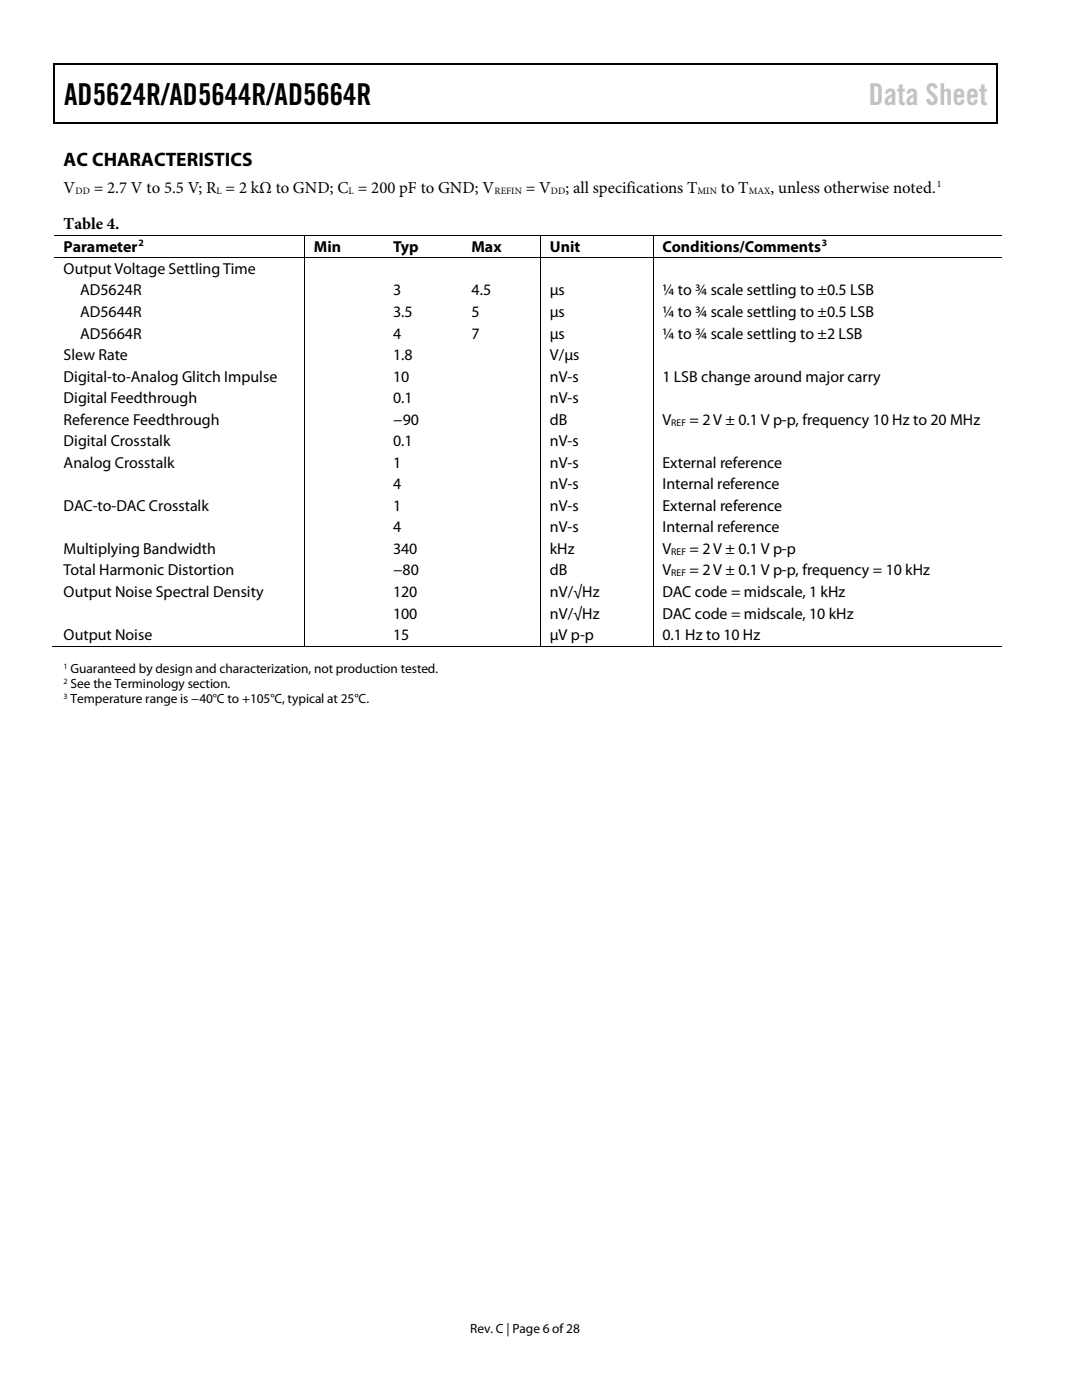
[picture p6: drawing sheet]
<svg xmlns="http://www.w3.org/2000/svg" width="216mm" height="279mm" viewBox="0 0 216 279" stroke-linecap="round" stroke-linejoin="round" font-family="sans-serif">
<defs><g id="words">
<text font-size="6" x="12.8" y="20.9">AD5624R/AD5644R/AD5664R</text>
<text font-size="6" fill="#c1c1c1" x="173.4" y="20.9">Data Sheet</text>
<text font-size="3.9" x="12.7" y="33.1">AC CHARACTERISTICS</text>
<g font-size="3.3">
<text x="12.7" y="38.6">V</text>
<text x="18.7" y="38.6">= 2.7 V to 5.5 V; R = 2 kΩ to GND; C = 200 pF to GND; V</text>
<text x="104.9" y="38.6">= V</text>
<text x="112.8" y="38.6">; all specifications T</text>
<text x="143.8" y="38.6">to T</text>
<text x="153.8" y="38.6">, unless otherwise noted.</text>
<text x="12.7" y="45.6">Table 4.</text>
</g>
<g font-size="3.2">
<text x="12.7" y="50.2">Parameter</text>
<text x="62.7" y="50.2">Min</text>
<text x="78.4" y="50.2">Typ</text>
<text x="94.1" y="50.2">Max</text>
<text x="109.7" y="50.2">Unit</text>
<text x="132.2" y="50.2">Conditions/Comments</text>
<text x="12.7" y="54.7">Output Voltage Settling Time</text>
<text x="16" y="59">AD5624R</text>
<text x="78.4" y="59">3</text>
<text x="94.1" y="59">4.5</text>
<text x="109.7" y="59">µs</text>
<text x="132.2" y="59">¼ to ¾ scale settling to ±0.5 LSB</text>
<text x="16" y="63.3">AD5644R</text>
<text x="78.4" y="63.3">3.5</text>
<text x="94.1" y="63.3">5</text>
<text x="109.7" y="63.3">µs</text>
<text x="132.2" y="63.3">¼ to ¾ scale settling to ±0.5 LSB</text>
<text x="12.7" y="71.9">Slew Rate</text>
<text x="16" y="67.6">AD5664R</text>
<text x="78.4" y="71.9">1.8</text>
<text x="78.4" y="67.6">4</text>
<text x="94.1" y="67.6">7</text>
<text x="109.7" y="71.9">V/µs</text>
<text x="109.7" y="67.6">µs</text>
<text x="132.2" y="67.6">¼ to ¾ scale settling to ±2 LSB</text>
<text x="12.7" y="76.2">Digital-to-Analog Glitch Impulse</text>
<text x="78.4" y="76.2">10</text>
<text x="109.7" y="76.2">nV-s</text>
<text x="132.2" y="76.2">1 LSB change around major carry</text>
<text x="12.7" y="80.5">Digital Feedthrough</text>
<text x="78.4" y="80.5">0.1</text>
<text x="109.7" y="80.5">nV-s</text>
<text x="12.7" y="84.8">Reference Feedthrough</text>
<text x="12.7" y="89.1">Digital Crosstalk</text>
<text x="78.4" y="84.8">−90</text>
<text x="78.4" y="89.1">0.1</text>
<text x="109.7" y="89.1">nV-s</text>
<text x="109.7" y="84.8">dB</text>
<text x="132.2" y="84.8">V</text>
<text x="137.6" y="84.8">= 2 V ± 0.1 V p-p, frequency 10 Hz to 20 MHz</text>
<text x="12.7" y="93.3">Analog Crosstalk</text>
<text x="78.4" y="93.3">1</text>
<text x="109.7" y="93.3">nV-s</text>
<text x="132.2" y="93.3">External reference</text>
<text x="12.7" y="101.9">DAC-to-DAC Crosstalk</text>
<text x="78.4" y="97.7">4</text>
<text x="78.4" y="101.9">1</text>
<text x="109.7" y="97.7">nV-s</text>
<text x="109.7" y="101.9">nV-s</text>
<text x="132.2" y="97.7">Internal reference</text>
<text x="132.2" y="101.9">External reference</text>
<text x="78.4" y="106.3">4</text>
<text x="109.7" y="106.3">nV-s</text>
<text x="132.2" y="106.3">Internal reference</text>
<text x="12.7" y="110.5">Multiplying Bandwidth</text>
<text x="78.4" y="110.5">340</text>
<text x="109.7" y="110.5">kHz</text>
<text x="132.2" y="110.5">V</text>
<text x="137.6" y="110.5">= 2 V ± 0.1 V p-p</text>
<text x="12.7" y="114.9">Total Harmonic Distortion</text>
<text x="12.7" y="119.1">Output Noise Spectral Density</text>
<text x="78.4" y="114.9">−80</text>
<text x="78.4" y="119.1">120</text>
<text x="109.7" y="119.1">nV/√Hz</text>
<text x="109.7" y="114.9">dB</text>
<text x="132.2" y="119.1">DAC code = midscale, 1 kHz</text>
<text x="132.2" y="114.9">V</text>
<text x="137.6" y="114.9">= 2 V ± 0.1 V p-p, frequency = 10 kHz</text>
<text x="78.4" y="123.4">100</text>
<text x="109.7" y="123.4">nV/√Hz</text>
<text x="132.2" y="123.4">DAC code = midscale, 10 kHz</text>
<text x="12.7" y="127.7">Output Noise</text>
<text x="78.4" y="127.7">15</text>
<text x="109.7" y="127.7">µV p-p</text>
<text x="132.2" y="127.7">0.1 Hz to 10 Hz</text>
</g>
<g font-size="2.7">
<text x="14.1" y="134.4">Guaranteed by design and characterization, not production tested.</text>
<text x="14.1" y="137.3">See the Terminology section.</text>
<text x="14.1" y="140.3">Temperature range is −40°C to +105°C, typical at 25°C.</text>
<text x="93.8" y="266">Rev. C | Page 6 of28</text>
</g>
<g font-size="1.9">
<text x="15.1" y="38.7">DD</text>
<text x="43.2" y="38.7">L</text>
<text x="69.6" y="38.7">L</text>
<text x="98.7" y="38.7">REFIN</text>
<text x="109.9" y="38.7">DD</text>
<text x="139.2" y="38.7">MIN</text>
<text x="149.4" y="38.7">MAX</text>
<text x="186.9" y="37.3">1</text>
<text x="27.6" y="49.1">2</text>
<text x="164" y="49.1">3</text>
<text x="133.9" y="84.9">REF</text>
<text x="133.9" y="110.7">REF</text>
<text x="133.9" y="115">REF</text>
</g>
<g font-size="1.6">
<text x="12.7" y="133.5">1</text>
<text x="12.7" y="136.4">2</text>
<text x="12.7" y="139.4">3</text>
</g>
</g></defs>
<g fill="#000">
<path d="M10.7 12.7h.2v1h-.2zM10.7 12.7h.2v.3h-.2zM133.5 12.7h.2v.3h-.2zM198.9 12.7h.2v1h-.2zM198.9 12.7h.2v.3h-.2zM10.7 24.4h.2v.2h-.2zM133.2 24.4h.3v.2h-.3zM198.9 24.4h.2v.2h-.2zM60.7 46.9h.1v.1h-.1zM60.7 51.4h.1v.2h-.1zM76.5 46.9h.2v.1h-.2zM76.5 51.4h.2v.2h-.2z"/>
<path d="M92.2 46.9h.2v.1h-.2zM92.2 51.4h.2v.2h-.2zM107.8 46.9h.1v.1h-.1zM107.8 51.4h.1v.2h-.1zM130.2 46.9h.2v.1h-.2zM130.2 51.4h.2v.2h-.2zM60.7 128.9h.1v.2h-.1zM76.3 128.9h.2v.2h-.2zM91.9 128.9h.2v.2h-.2zM107.8 128.9h.1v.2h-.1zM130.2 128.9h.2v.2h-.2z"/>
</g>
<path d="M10.8 13.7v10.7M10.9 12.8h122.6M133.7 12.8h65.2M199 13.7v10.7M10.9 24.5h188" fill="none" stroke="#000" stroke-width=".25"/>
<g fill="none" stroke="#000" stroke-width=".2">
<path d="M10.8 46.9h49.9M10.8 51.5h49.9M60.7 47v4.4M60.7 51.6v77.3M60.8 46.9h15.7M60.8 51.5h15.7M76.7 46.9h15.5M76.7 51.5h15.5M92.4 46.9h15.4M92.4 51.5h15.4M107.9 47v4.4M107.9 51.6v77.3"/>
<path d="M107.9 46.9h22.3M107.9 51.5h22.3M130.3 47v4.4M130.3 51.6v77.3M130.4 46.9h69.6M130.4 51.5h69.6M10.5 129h50.2M60.8 129h47M107.9 129h22.3M130.4 129h69.6"/>
</g>
<use href="#words"/>
</svg>
